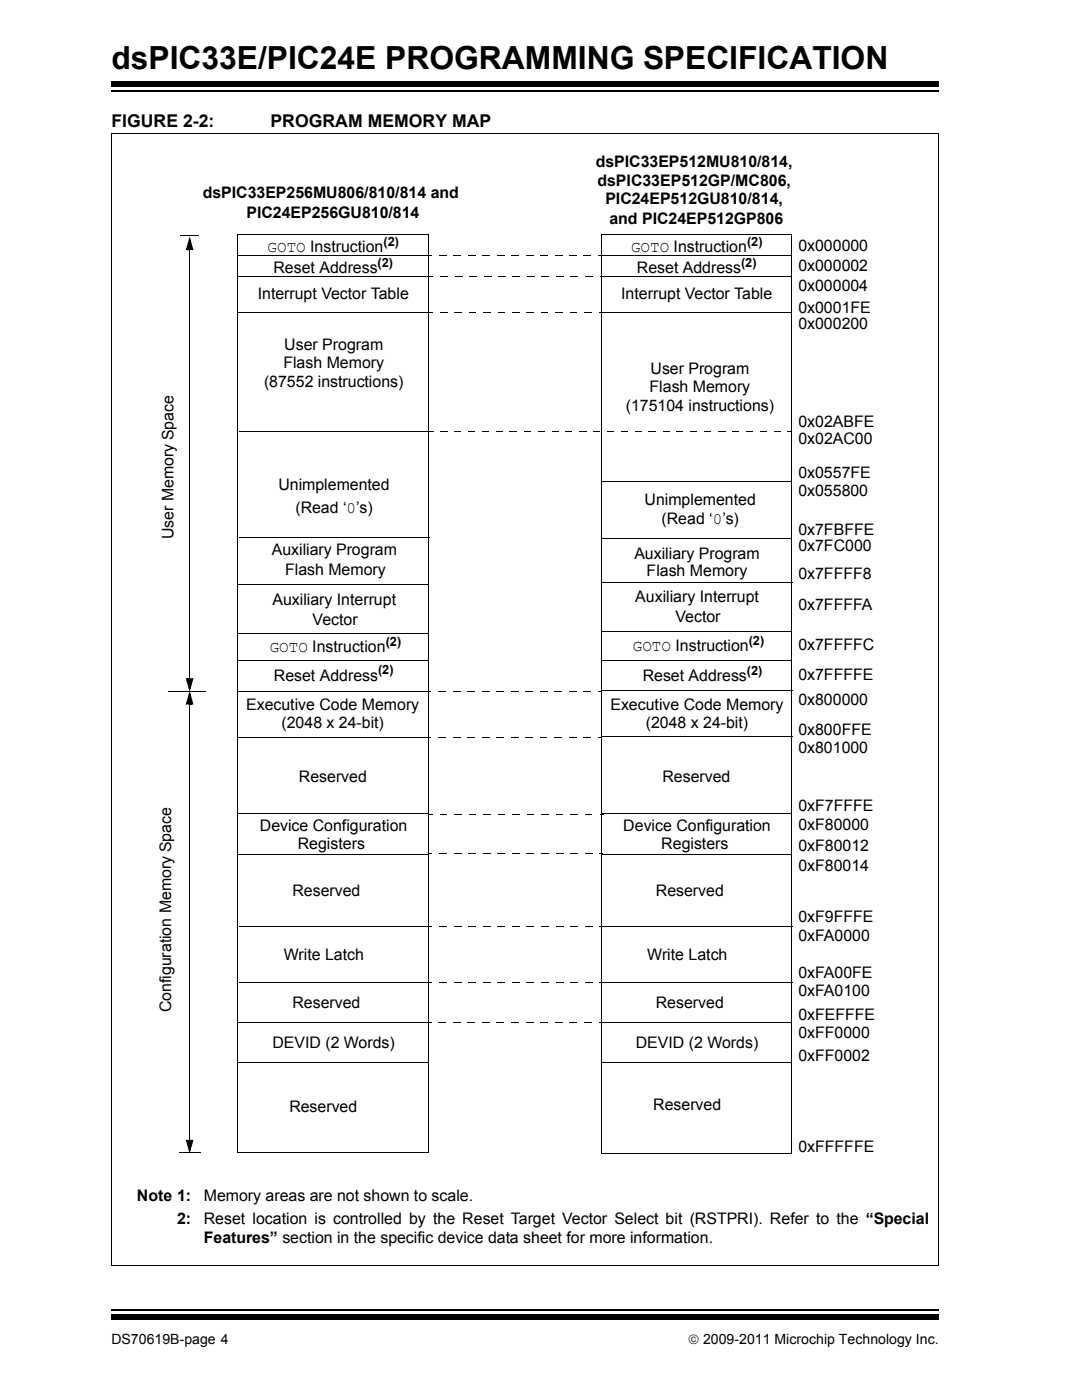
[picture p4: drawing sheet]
<svg xmlns="http://www.w3.org/2000/svg" width="216mm" height="279mm" viewBox="0 0 216 279" stroke-linecap="round" stroke-linejoin="round" font-family="sans-serif">
<defs><g id="words">
<text font-size="6.3" x="22.2" y="13.8">dsPIC33E/PIC24E PROGRAMMING SPECIFICATION</text>
<g font-size="3.5">
<text x="22.2" y="25.4">FIGURE 2-2:</text>
<text x="54" y="25.4">PROGRAM MEMORY MAP</text>
</g>
<g font-size="3.2">
<text x="118.9" y="33.3">dsPIC33EP512MU810/814,</text>
<text x="40.4" y="39.5">dsPIC33EP256MU806/810/814 and</text>
<text x="119.2" y="37.2">dsPIC33EP512GP/MC806,</text>
<text x="120.8" y="40.8">PIC24EP512GU810/814,</text>
<text x="49.2" y="43.4">PIC24EP256GU810/814</text>
<text x="121.6" y="44.7">and PIC24EP512GP806</text>
<text x="53.4" y="50.3">GOTO Instruction</text>
<text x="125.9" y="50.3">GOTO Instruction</text>
<text x="159.3" y="50">0x000000</text>
<text x="51.4" y="59.7">Interrupt Vector Table</text>
<text x="54.6" y="54.5">Reset Address</text>
<text x="124" y="59.7">Interrupt Vector Table</text>
<text x="127.1" y="54.5">Reset Address</text>
<text x="159.3" y="54">0x000002</text>
<text x="159.3" y="58">0x000004</text>
<text x="159.3" y="65.7">0x000200</text>
<text x="159.3" y="62.4">0x0001FE</text>
<text x="56.7" y="69.9">User Program</text>
<text x="52.7" y="77.2">(87552 instructions)</text>
<text x="56.6" y="73.5">Flash Memory</text>
<text x="129.8" y="74.7">User Program</text>
<text x="124.9" y="82">(175104 instructions)</text>
<text x="129.6" y="78.3">Flash Memory</text>
<text x="159.3" y="88.7">0x02AC00</text>
<text x="159.3" y="85.1">0x02ABFE</text>
<text x="159.3" y="95.4">0x0557FE</text>
<text x="55.6" y="97.9">Unimplemented</text>
<text x="128.6" y="100.7">Unimplemented</text>
<text x="159.3" y="99">0x055800</text>
<text x="34.6" y="107.6" transform="rotate(-90 34.6 107.6)">User Memory Space</text>
<text x="58.9" y="102.4">(Read ‘0’s)</text>
<text x="132" y="104.5">(Read ‘0’s)</text>
<text x="159.3" y="106.7">0x7FBFFE</text>
<text x="54.3" y="110.8">Auxiliary Program</text>
<text x="126.6" y="111.5">Auxiliary Program</text>
<text x="159.3" y="110">0x7FC000</text>
<text x="56.9" y="114.7">Flash Memory</text>
<text x="129" y="115">Flash Memory</text>
<text x="159.3" y="115.5">0x7FFFF8</text>
<text x="54.4" y="120.8">Auxiliary Interrupt</text>
<text x="62.4" y="124.7">Vector</text>
<text x="126.8" y="120.2">Auxiliary Interrupt</text>
<text x="134.8" y="124.1">Vector</text>
<text x="159.3" y="121.8">0x7FFFFA</text>
<text x="53.8" y="130.2">GOTO Instruction</text>
<text x="126.3" y="130">GOTO Instruction</text>
<text x="159.3" y="129.8">0x7FFFFC</text>
<text x="54.7" y="135.8">Reset Address</text>
<text x="128.2" y="136">Reset Address</text>
<text x="159.3" y="135.7">0x7FFFFE</text>
<text x="49.1" y="141.7">Executive Code Memory</text>
<text x="121.8" y="141.7">Executive Code Memory</text>
<text x="159.3" y="140.7">0x800000</text>
<text x="56.2" y="145.3">(2048 x 24-bit)</text>
<text x="128.9" y="145.3">(2048 x 24-bit)</text>
<text x="159.3" y="146.7">0x800FFE</text>
<text x="159.3" y="150.3">0x801000</text>
<text x="59.6" y="156.1">Reserved</text>
<text x="132.2" y="156.1">Reserved</text>
<text x="159.3" y="161.9">0xF7FFFE</text>
<text x="51.9" y="165.8">Device Configuration</text>
<text x="124.4" y="165.8">Device Configuration</text>
<text x="159.3" y="165.7">0xF80000</text>
<text x="59.4" y="169.4">Registers</text>
<text x="132" y="169.4">Registers</text>
<text x="159.3" y="169.9">0xF80012</text>
<text x="159.3" y="173.9">0xF80014</text>
<text x="58.4" y="178.7">Reserved</text>
<text x="130.9" y="178.7">Reserved</text>
<text x="159.3" y="183.9">0xF9FFFE</text>
<text x="56.7" y="191.6">Write Latch</text>
<text x="129.2" y="191.6">Write Latch</text>
<text x="159.3" y="187.9">0xFA0000</text>
<text x="159.3" y="195.2">0xFA00FE</text>
<text x="34.1" y="202" transform="rotate(-90 34.1 202)">Configuration Memory Space</text>
<text x="58.4" y="201.1">Reserved</text>
<text x="130.9" y="201.1">Reserved</text>
<text x="159.3" y="203.6">0xFEFFFE</text>
<text x="159.3" y="198.9">0xFA0100</text>
<text x="54.4" y="209.1">DEVID (2 Words)</text>
<text x="126.9" y="209.1">DEVID (2 Words)</text>
<text x="159.3" y="207.2">0xFF0000</text>
<text x="159.3" y="211.8">0xFF0002</text>
<text x="130.3" y="221.5">Reserved</text>
<text x="57.7" y="222">Reserved</text>
<text x="159.3" y="230">0xFFFFFE</text>
<text x="27.3" y="239.6">Note 1:</text>
<text x="40.7" y="239.6">Memory areas are not shown to scale.</text>
<text x="35.3" y="244.2">2:</text>
<text x="40.7" y="244.2">Reset location is controlled by the Reset Target Vector Select bit (RSTPRI). Refer to the “Special</text>
<text x="40.7" y="248.1">Features” section in the specific device data sheet for more information.</text>
</g>
<g font-size="2.8">
<text x="22.2" y="268.1">DS70619B-page 4</text>
<text x="137.3" y="268.1">© 2009-2011 Microchip Technology Inc.</text>
</g>
<g font-size="2.5">
<text x="75.4" y="53.2">(2)</text>
<text x="76.5" y="49">(2)</text>
<text x="147.9" y="53.2">(2)</text>
<text x="149.1" y="49">(2)</text>
<text x="77" y="128.9">(2)</text>
<text x="149.4" y="128.7">(2)</text>
<text x="75.4" y="134.6">(2)</text>
<text x="149" y="134.7">(2)</text>
</g>
</g></defs>
<path d="M22.2 18.2h165.1" fill="none" stroke="#000" stroke-width=".36"/>
<path d="M22.2 16.3h165.1v1h-165.1z" fill="#000"/>
<path d="M22.2 260.3h165.1v6h-165.1z" fill="#fff"/>
<path d="M22.2 261.4h165.1" fill="none" stroke="#000" stroke-width=".36"/>
<g fill="#000">
<path d="M37.8 49.8l.1 .1zM37.8 47.2l.8 2.7-.4-.1-.5-1.9 .3-.1-.5 2-.4-.1 .7-.1v.3h-.7zM37.8 49.6h.6v.3h-.6zM85.4 51h.8v.1h-.8zM85.7 55h.8v.2h-.8zM87.7 51h1.4v.1h-1.4zM87.9 55h1.5v.2h-1.5zM90.6 51h1.4v.1h-1.4zM90.8 55h1.4v.2h-1.4zM93.5 51h1.4v.1h-1.4zM93.7 55h1.4v.2h-1.4zM96.3 51h1.4v.1h-1.4z"/>
<path d="M96.6 55h1.4v.2h-1.4zM99.2 51h1.4v.1h-1.4zM99.5 55h1.4v.2h-1.4zM102.1 51h1.4v.1h-1.4zM102.3 55h1.5v.2h-1.5zM105 51h1.4v.1h-1.4zM105.2 55h1.5v.2h-1.5zM107.8 51h1.5v.1h-1.5zM108.1 55h1.4v.2h-1.4zM110.7 51h1.5v.1h-1.5zM111 55h1.4v.2h-1.4zM113.6 51h1.4v.1h-1.4z"/>
<path d="M113.9 55h1.4v.2h-1.4zM116.5 51h1.4v.1h-1.4zM116.8 55h1.4v.2h-1.4zM119.4 51h.8v.1h-.8zM119.6 55h.8v.2h-.8zM47.4 62.3l.1 .1zM85.6 62.3h.8v.2h-.8zM87.8 62.3h1.4v.2h-1.4zM90.7 62.3h1.4v.2h-1.4zM93.6 62.3l.1 .2zM93.7 62.3h1.3v.2h-1.3zM96.5 62.3v.2z"/>
<path d="M96.5 62.3h1.4v.2h-1.4zM99.3 62.3l.1 .2zM99.4 62.3h1.4v.2h-1.4zM102.2 62.3l.1 .2zM102.3 62.3h1.4v.2h-1.4zM105.1 62.3l.1 .2zM105.2 62.3h1.3v.2h-1.3zM108 62.3l.1 .2zM108.1 62.3h1.3v.2h-1.3zM110.8 62.3l.1 .2zM110.9 62.3h1.4v.2h-1.4zM113.7 62.3l.1 .2z"/>
<path d="M113.8 62.3h1.4v.2h-1.4zM116.6 62.3l.1 .2zM116.7 62.3h1.3v.2h-1.3zM119.5 62.3l.1 .2zM119.6 62.3h.7v.2h-.7zM119.9 62.3l.1 .1zM85.7 86.1h.8v.2h-.8zM87.9 86.1h1.4v.2h-1.4zM90.7 86.1h1.4v.2h-1.4zM93.5 86.1h1.3v.2h-1.3zM96.2 86.1h1.4v.2h-1.4zM99 86.1h1.4v.2h-1.4z"/>
<path d="M101.7 86.1h1.4v.2h-1.4zM104.5 86.1h1.4v.2h-1.4zM107.3 86.1h1.4v.2h-1.4zM110.1 86.1h1.3v.2h-1.3zM112.8 86.1h1.4v.2h-1.4zM115.6 86.1h1.4v.2h-1.4zM118.4 86.1h1.3v.2h-1.3zM121.1 86.1h1.4v.2h-1.4zM123.9 86.1h1.4v.2h-1.4zM126.7 86.1h1.4v.2h-1.4zM129.4 86.1h1.4v.2h-1.4zM132.2 86.1h1.4v.2h-1.4z"/>
<path d="M135 86.1h1.4v.2h-1.4zM137.8 86.1h1.3v.2h-1.3zM140.5 86.1h1.4v.2h-1.4zM143.3 86.1h1.4v.2h-1.4zM146 86.1h1.4v.2h-1.4zM148.8 86.1h1.4v.2h-1.4zM151.6 86.1h1.4v.2h-1.4zM154.4 86.1h1.3v.2h-1.3zM157.1 86.1h.8v.2h-.8zM47.5 116.6l.1 .2zM120 116.2l.1 .2zM37.3 135.4h.5v.3h-.5z"/>
<path d="M37.1 135.4l.4 .1 .5 1.9-.3 .1 .5-2 .3 .1-.7 .1v-.3h.8l-.8 2.7zM47.4 137.9l.1 .2zM47.4 126.3l.1 .2zM47.5 131.7l.1 .1zM85.3 137.9h.7v.2h-.7zM87.5 137.9h1.4v.2h-1.4zM90.4 137.9h1.4v.2h-1.4zM93.3 137.9h1.4v.2h-1.4zM96.2 137.9h1.4v.2h-1.4zM99.1 137.9h1.4v.2h-1.4zM102 137.9h1.4v.2h-1.4zM104.9 137.9h1.4v.2h-1.4z"/>
<path d="M107.8 137.9h1.4v.2h-1.4zM110.7 137.9h1.4v.2h-1.4zM113.6 137.9l.1 .2zM113.7 137.9h1.3v.2h-1.3zM116.5 137.9l.1 .2zM116.6 137.9h1.3v.2h-1.3zM119.4 137.9l.1 .2zM119.5 137.9h.7v.2h-.7zM119.9 131.7l.1 .1zM119.9 125.9l.1 .1zM120 137.7l.1 .2zM37.8 140.5l.1 .1z"/>
<path d="M37.8 137.9l.8 2.7-.4-.1-.5-1.9 .3-.1-.5 2-.4-.1 .7-.1v.3h-.7zM37.8 140.3h.6v.3h-.6zM85.3 147.1h.7v.1h-.7zM87.5 147.1h1.4v.1h-1.4zM90.4 147.1h1.4v.1h-1.4zM93.3 147.1h1.4v.1h-1.4zM96.2 147.1h1.4v.1h-1.4zM99.1 147.1h1.4v.1h-1.4zM102 147.1h1.4v.1h-1.4zM104.9 147.1h1.4v.1h-1.4zM107.8 147.1l.1 .1zM107.9 147.1h1.3v.1h-1.3z"/>
<path d="M110.7 147.1l.1 .1zM110.8 147.1h1.3v.1h-1.3zM113.6 147.1l.1 .1zM113.7 147.1h1.3v.1h-1.3zM116.5 147.1l.1 .1zM116.6 147.1h1.3v.1h-1.3zM119.4 147.1l.1 .1zM119.5 147.1h.7v.1h-.7zM120 146.9l.1 .2zM47.4 162.3l.1 .2zM47.4 170.5l.1 .1zM85.5 170.3h.8v.2h-.8z"/>
<path d="M85.5 162.4l.1 .1zM85.6 162.4h.7v.1h-.7zM87.7 170.3h1.5v.2h-1.5zM87.8 162.4v.1zM87.8 162.4h1.4v.1h-1.4zM90.6 170.3h1.5v.2h-1.5zM90.7 162.4v.1zM90.7 162.4h1.4v.1h-1.4zM93.5 170.3h1.5v.2h-1.5zM93.6 162.4v.1zM93.6 162.4h1.4v.1h-1.4zM96.4 170.3h1.5v.2h-1.5z"/>
<path d="M96.5 162.4v.1zM96.5 162.4h1.4v.1h-1.4zM99.3 170.3h1.5v.2h-1.5zM99.4 162.4v.1zM99.4 162.4h1.4v.1h-1.4zM102.2 170.3h1.5v.2h-1.5zM102.3 162.4v.1zM102.3 162.4h1.4v.1h-1.4zM105.1 170.3h1.5v.2h-1.5zM105.2 162.4v.1zM105.2 162.4h1.4v.1h-1.4zM108 162.4l.1 .1z"/>
<path d="M108 170.3h1.5v.2h-1.5zM108.1 162.4h1.4v.1h-1.4zM110.9 162.4l.1 .1zM110.9 170.3h1.5v.2h-1.5zM111 162.4h1.4v.1h-1.4zM113.8 170.3h1.5v.2h-1.5zM113.8 162.4l.1 .1zM113.9 162.4h1.4v.1h-1.4zM116.7 170.3h1.5v.2h-1.5zM116.7 162.4l.1 .1zM116.8 162.4h1.4v.1h-1.4zM119.6 170.3h.8v.2h-.8z"/>
<path d="M119.6 162.4h.8v.1h-.8zM119.9 162.3l.1 .2zM119.9 170.5l.1 .1zM85.5 184.9h.8v.2h-.8zM85.5 196.1h.8v.2h-.8zM87.7 184.9h1.5v.2h-1.5zM87.7 196.1h1.5v.2h-1.5zM90.6 184.9h1.5v.2h-1.5zM90.6 196.1h1.5v.2h-1.5zM93.5 184.9h1.5v.2h-1.5zM93.5 196.1h1.5v.2h-1.5zM96.4 184.9h1.5v.2h-1.5z"/>
<path d="M96.4 196.1h1.5v.2h-1.5zM99.3 184.9h1.5v.2h-1.5zM99.3 196.1h1.5v.2h-1.5zM102.2 184.9h1.5v.2h-1.5zM102.2 196.1h1.5v.2h-1.5zM105.1 184.9h1.5v.2h-1.5zM105.1 196.1h1.5v.2h-1.5zM108 184.9h1.5v.2h-1.5zM108 196.1h1.5v.2h-1.5zM110.9 184.9h1.5v.2h-1.5zM110.9 196.1h1.5v.2h-1.5zM113.8 184.9h1.5v.2h-1.5z"/>
<path d="M113.8 196.1h1.5v.2h-1.5zM116.7 184.9h1.5v.2h-1.5zM116.7 196.1h1.5v.2h-1.5zM119.6 184.9h.8v.2h-.8zM119.6 196.1h.8v.2h-.8zM47.4 204l.1 .2zM85.3 204h.8v.2h-.8zM87.6 204h1.4v.2h-1.4zM90.5 204h1.4v.2h-1.4zM93.4 204h1.4v.2h-1.4zM96.2 204h1.5v.2h-1.5zM99.1 204h1.5v.2h-1.5z"/>
<path d="M102 204h1.5v.2h-1.5zM104.9 204h1.5v.2h-1.5zM107.8 204h1.5v.2h-1.5zM110.7 204h1.5v.2h-1.5zM113.6 204h1.5v.2h-1.5zM116.5 204h1.5v.2h-1.5zM119.4 204h.8v.2h-.8zM37.3 227.5h.5v.3h-.5zM37.1 227.5l.4 .1 .5 1.9-.3 .1 .5-2 .3 .1-.7 .1v-.3h.8l-.8 2.7zM22.2 262.4h165.1v1h-165.1z"/>
</g>
<path d="M37.8 47.9l.6 1.9h-1.1zM37.3 135.5h1.1l-.6 1.9zM37.8 138.5l.6 1.9h-1.1zM37.3 227.6h1.1l-.6 2z" fill="#000"/>
<g fill="none" stroke="#000" stroke-width=".2">
<path d="M22.3 26.6h165M22.3 26.5v226.1M187.2 26.6v226.1M35.9 46.9h3.7M37.8 49.9v85.5M47.4 55.1h38M47.5 46.7v183.3M47.5 51h38M47.5 46.8h38M85.4 46.8v183.3M119.9 55.1h38M120 51h38"/>
<path d="M120 46.8h38M120 46.7v183.5M157.9 51v179.3M157.9 46.8v8.4M47.5 62.3h38M120 62.3h38M47.7 86.2h38.1M120 96.1h38.1M47.6 116.7h38M47.6 107.2h38.1M119.9 107.4h38.1M120.1 116.3h38"/>
<path d="M33.5 138h7.4M47.5 138h38M47.5 126.4h38M47.6 131.7h38M120 131.7h38M120 126h38M120.1 137.8h38M37.8 140.6v87M47.4 147.2h38.1M120.1 147h38M47.5 162.4h37.9M47.5 170.5h37.9"/>
<path d="M120 162.4h38M120 170.5h38M47.6 196.1h38.1M47.6 184.9h38.1M120.1 196.1h38.1M120.1 184.9h38.1M47.4 212.1h38.1M47.5 204.1h38M119.9 212.1h38.1M119.9 204.1h38.1M35.7 230.1h4.3M47.4 230h38"/>
<path d="M119.9 230.2h38M22.2 252.6h165"/>
</g>
<use href="#words"/>
</svg>
